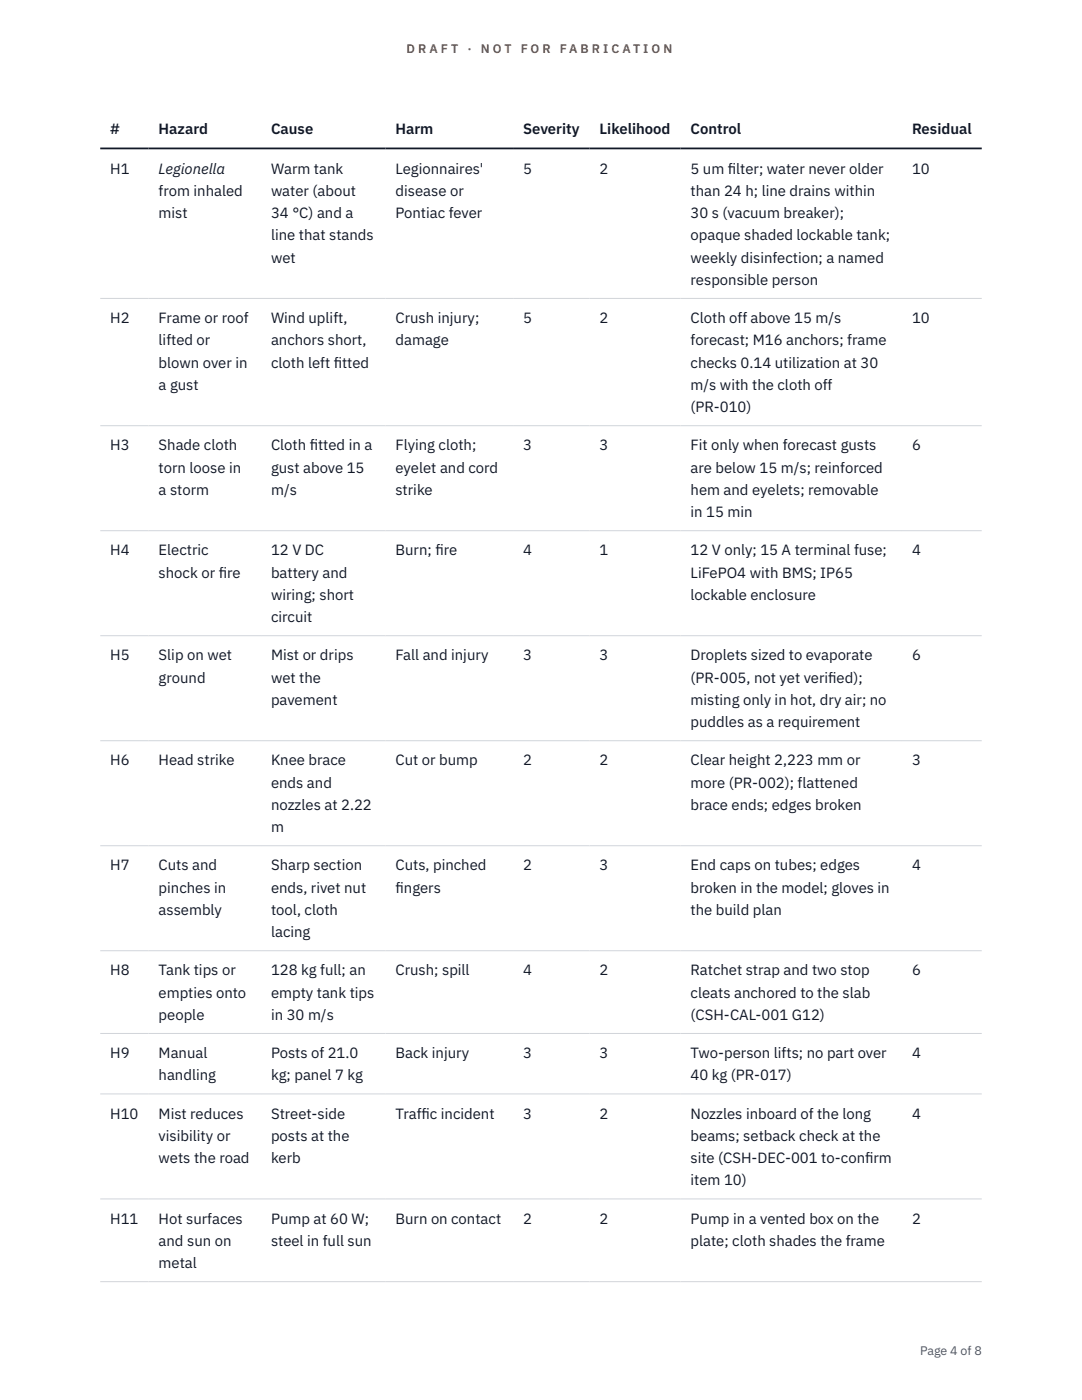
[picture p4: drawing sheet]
<svg xmlns="http://www.w3.org/2000/svg" width="216mm" height="279mm" viewBox="0 0 216 279" stroke-linecap="round" stroke-linejoin="round" font-family="sans-serif">
<defs><g id="words">
<g font-size="3" fill="#111827">
<text x="22" y="26.8">#</text>
<text x="31.7" y="26.8">Hazard</text>
<text x="54.1" y="26.8">Cause</text>
<text x="78.9" y="26.8">Harm</text>
<text x="104.4" y="26.8">Severity</text>
<text x="119.6" y="26.8">Likelihood</text>
<text x="137.8" y="26.8">Control</text>
<text x="182" y="26.8">Residual</text>
<text x="22" y="34.6">H1</text>
<text x="31.7" y="34.6">Legionella</text>
<text x="54.1" y="34.6">Warm tank</text>
<text x="78.9" y="34.6">Legionnaires'</text>
<text x="104.4" y="34.6">5</text>
<text x="119.6" y="34.6">2</text>
<text x="137.8" y="34.6">5 um f</text>
<text x="145.2" y="34.6">ilter; water never older</text>
<text x="182" y="34.6">10</text>
<text x="31.7" y="39.1">from inhaled</text>
<text x="54.1" y="39.1">water (about</text>
<text x="78.9" y="39.1">disease or</text>
<text x="137.8" y="39.1">than 24 h; line drains within</text>
<text x="31.7" y="43.5">mist</text>
<text x="54.1" y="43.5">34 °C) and a</text>
<text x="54.1" y="48">line that stands</text>
<text x="78.9" y="43.5">Pontiac fever</text>
<text x="137.8" y="43.5">30 s (vacuum breaker);</text>
<text x="137.8" y="48">opaque shaded lockable tank;</text>
<text x="54.1" y="52.4">wet</text>
<text x="137.8" y="52.4">weekly disinfection; a named</text>
<text x="137.8" y="56.9">responsible person</text>
<text x="22" y="64.5">H2</text>
<text x="31.7" y="64.5">Frame or roof</text>
<text x="54.1" y="64.5">Wind uplift,</text>
<text x="78.9" y="64.5">Crush injury;</text>
<text x="104.4" y="64.5">5</text>
<text x="119.6" y="64.5">2</text>
<text x="137.8" y="64.5">Cloth off above 15 m/s</text>
<text x="182" y="64.5">10</text>
<text x="31.7" y="68.9">lifted or</text>
<text x="54.1" y="68.9">anchors short,</text>
<text x="78.9" y="68.9">damage</text>
<text x="137.8" y="68.9">forecast; M16 anchors; frame</text>
<text x="31.7" y="73.4">blown over in</text>
<text x="31.7" y="77.8">a gust</text>
<text x="54.1" y="73.4">cloth left f</text>
<text x="66.6" y="73.4">itted</text>
<text x="137.8" y="73.4">checks 0.14 utilization at 30</text>
<text x="137.8" y="77.8">m/s with the cloth off</text>
<text x="137.8" y="82.3">(PR-010)</text>
<text x="22" y="89.9">H3</text>
<text x="31.7" y="89.9">Shade cloth</text>
<text x="54.1" y="89.9">Cloth f</text>
<text x="61.8" y="89.9">itted in a</text>
<text x="78.9" y="89.9">Flying cloth;</text>
<text x="104.4" y="89.9">3</text>
<text x="119.6" y="89.9">3</text>
<text x="137.8" y="89.9">Fit only when forecast gusts</text>
<text x="182" y="89.9">6</text>
<text x="31.7" y="94.3">torn loose in</text>
<text x="54.1" y="94.3">gust above 15</text>
<text x="78.9" y="94.3">eyelet and cord</text>
<text x="137.8" y="94.3">are below 15 m/s; reinforced</text>
<text x="31.7" y="98.8">a storm</text>
<text x="54.1" y="98.8">m/s</text>
<text x="78.9" y="98.8">strike</text>
<text x="137.8" y="98.8">hem and eyelets; removable</text>
<text x="137.8" y="103.2">in 15 min</text>
<text x="22" y="110.8">H4</text>
<text x="31.7" y="110.8">Electric</text>
<text x="54.1" y="110.8">12 V DC</text>
<text x="78.9" y="110.8">Burn; f</text>
<text x="86.9" y="110.8">ire</text>
<text x="104.4" y="110.8">4</text>
<text x="119.6" y="110.8">1</text>
<text x="137.8" y="110.8">12 V only; 15 A terminal fuse;</text>
<text x="182" y="110.8">4</text>
<text x="31.7" y="115.3">shock or f</text>
<text x="43.6" y="115.3">ire</text>
<text x="54.1" y="115.3">battery and</text>
<text x="54.1" y="119.7">wiring; short</text>
<text x="137.8" y="115.3">LiFePO4 with BMS; IP65</text>
<text x="137.8" y="119.7">lockable enclosure</text>
<text x="54.1" y="124.2">circuit</text>
<text x="22" y="131.8">H5</text>
<text x="31.7" y="131.8">Slip on wet</text>
<text x="54.1" y="131.8">Mist or drips</text>
<text x="78.9" y="131.8">Fall and injury</text>
<text x="104.4" y="131.8">3</text>
<text x="119.6" y="131.8">3</text>
<text x="137.8" y="131.8">Droplets sized to evaporate</text>
<text x="182" y="131.8">6</text>
<text x="31.7" y="136.2">ground</text>
<text x="54.1" y="136.2">wet the</text>
<text x="137.8" y="136.2">(PR-005, not yet verif</text>
<text x="165.3" y="136.2">ied);</text>
<text x="54.1" y="140.7">pavement</text>
<text x="137.8" y="140.7">misting only in hot, dry air; no</text>
<text x="137.8" y="145.1">puddles as a requirement</text>
<text x="22" y="152.7">H6</text>
<text x="31.7" y="152.7">Head strike</text>
<text x="54.1" y="152.7">Knee brace</text>
<text x="78.9" y="152.7">Cut or bump</text>
<text x="104.4" y="152.7">2</text>
<text x="119.6" y="152.7">2</text>
<text x="137.8" y="152.7">Clear height 2,223 mm or</text>
<text x="182" y="152.7">3</text>
<text x="54.1" y="157.2">ends and</text>
<text x="54.1" y="161.6">nozzles at 2.22</text>
<text x="137.8" y="157.2">more (PR-002); flattened</text>
<text x="137.8" y="161.6">brace ends; edges broken</text>
<text x="54.1" y="166.1">m</text>
<text x="22" y="173.7">H7</text>
<text x="31.7" y="173.7">Cuts and</text>
<text x="54.1" y="173.7">Sharp section</text>
<text x="78.9" y="173.7">Cuts, pinched</text>
<text x="104.4" y="173.7">2</text>
<text x="119.6" y="173.7">3</text>
<text x="137.8" y="173.7">End caps on tubes; edges</text>
<text x="182" y="173.7">4</text>
<text x="31.7" y="178.1">pinches in</text>
<text x="54.1" y="178.1">ends, rivet nut</text>
<text x="78.9" y="178.1">f</text>
<text x="78.9" y="178.1">ingers</text>
<text x="137.8" y="178.1">broken in the model; gloves in</text>
<text x="31.7" y="182.6">assembly</text>
<text x="54.1" y="182.6">tool, cloth</text>
<text x="137.8" y="182.6">the build plan</text>
<text x="54.1" y="187">lacing</text>
<text x="22" y="194.7">H8</text>
<text x="31.7" y="194.7">Tank tips or</text>
<text x="54.1" y="194.7">128 kg full; an</text>
<text x="78.9" y="194.7">Crush; spill</text>
<text x="104.4" y="194.7">4</text>
<text x="119.6" y="194.7">2</text>
<text x="137.8" y="194.7">Ratchet strap and two stop</text>
<text x="182" y="194.7">6</text>
<text x="31.7" y="199.1">empties onto</text>
<text x="31.7" y="203.6">people</text>
<text x="54.1" y="199.1">empty tank tips</text>
<text x="54.1" y="203.6">in 30 m/s</text>
<text x="137.8" y="199.1">cleats anchored to the slab</text>
<text x="137.8" y="203.6">(CSH-CAL-001 G12)</text>
<text x="22" y="211.2">H9</text>
<text x="31.7" y="211.2">Manual</text>
<text x="31.7" y="215.6">handling</text>
<text x="54.1" y="211.2">Posts of 21.0</text>
<text x="54.1" y="215.6">kg; panel 7 kg</text>
<text x="78.9" y="211.2">Back injury</text>
<text x="104.4" y="211.2">3</text>
<text x="119.6" y="211.2">3</text>
<text x="137.8" y="211.2">Two-person lifts; no part over</text>
<text x="137.8" y="215.6">40 kg (PR-017)</text>
<text x="182" y="211.2">4</text>
<text x="22" y="223.2">H10</text>
<text x="31.7" y="223.2">Mist reduces</text>
<text x="31.7" y="227.7">visibility or</text>
<text x="54.1" y="223.2">Street-side</text>
<text x="54.1" y="227.7">posts at the</text>
<text x="78.9" y="223.2">Traff</text>
<text x="84.1" y="223.2">ic incident</text>
<text x="104.4" y="223.2">3</text>
<text x="119.6" y="223.2">2</text>
<text x="137.8" y="223.2">Nozzles inboard of the long</text>
<text x="137.8" y="227.7">beams; setback check at the</text>
<text x="182" y="223.2">4</text>
<text x="31.7" y="232.1">wets the road</text>
<text x="54.1" y="232.1">kerb</text>
<text x="137.8" y="232.1">site (CSH-DEC-001 to-conf</text>
<text x="172.6" y="232.1">irm</text>
<text x="137.8" y="236.6">item 10)</text>
<text x="22" y="244.2">H11</text>
<text x="31.7" y="244.2">Hot surfaces</text>
<text x="54.1" y="244.2">Pump at 60 W;</text>
<text x="78.9" y="244.2">Burn on contact</text>
<text x="104.4" y="244.2">2</text>
<text x="119.6" y="244.2">2</text>
<text x="137.8" y="244.2">Pump in a vented box on the</text>
<text x="182" y="244.2">2</text>
<text x="31.7" y="248.6">and sun on</text>
<text x="54.1" y="248.6">steel in full sun</text>
<text x="137.8" y="248.6">plate; cloth shades the frame</text>
<text x="31.7" y="253.1">metal</text>
</g>
<g font-size="2.5" fill="#b45309">
<text x="81.1" y="10.5">D R A F T</text>
<text x="93.3" y="10.5">·</text>
<text x="95.9" y="10.5">N O T</text>
<text x="103.9" y="10.5">F O R</text>
<text x="111.7" y="10.5">F A B R I C A T I O N</text>
</g>
<text font-size="2.5" fill="#4b5563" x="183.6" y="270.3">Page 4 of 8</text>
</g></defs>
<path d="M20 59.6h175.9M20 85h175.9M20 105.9h175.9M20 126.9h175.9M20 147.8h175.9M20 168.8h175.9M20 189.7h175.9M20 206.3h175.9M20 218.3h175.9M20 239.3h175.9M20 255.8h175.9" fill="none" stroke="#d1d5db" stroke-width=".2"/>
<path d="M20 29.6h175.9" fill="none" stroke="#111827" stroke-width=".35"/>
<use href="#words"/>
</svg>
